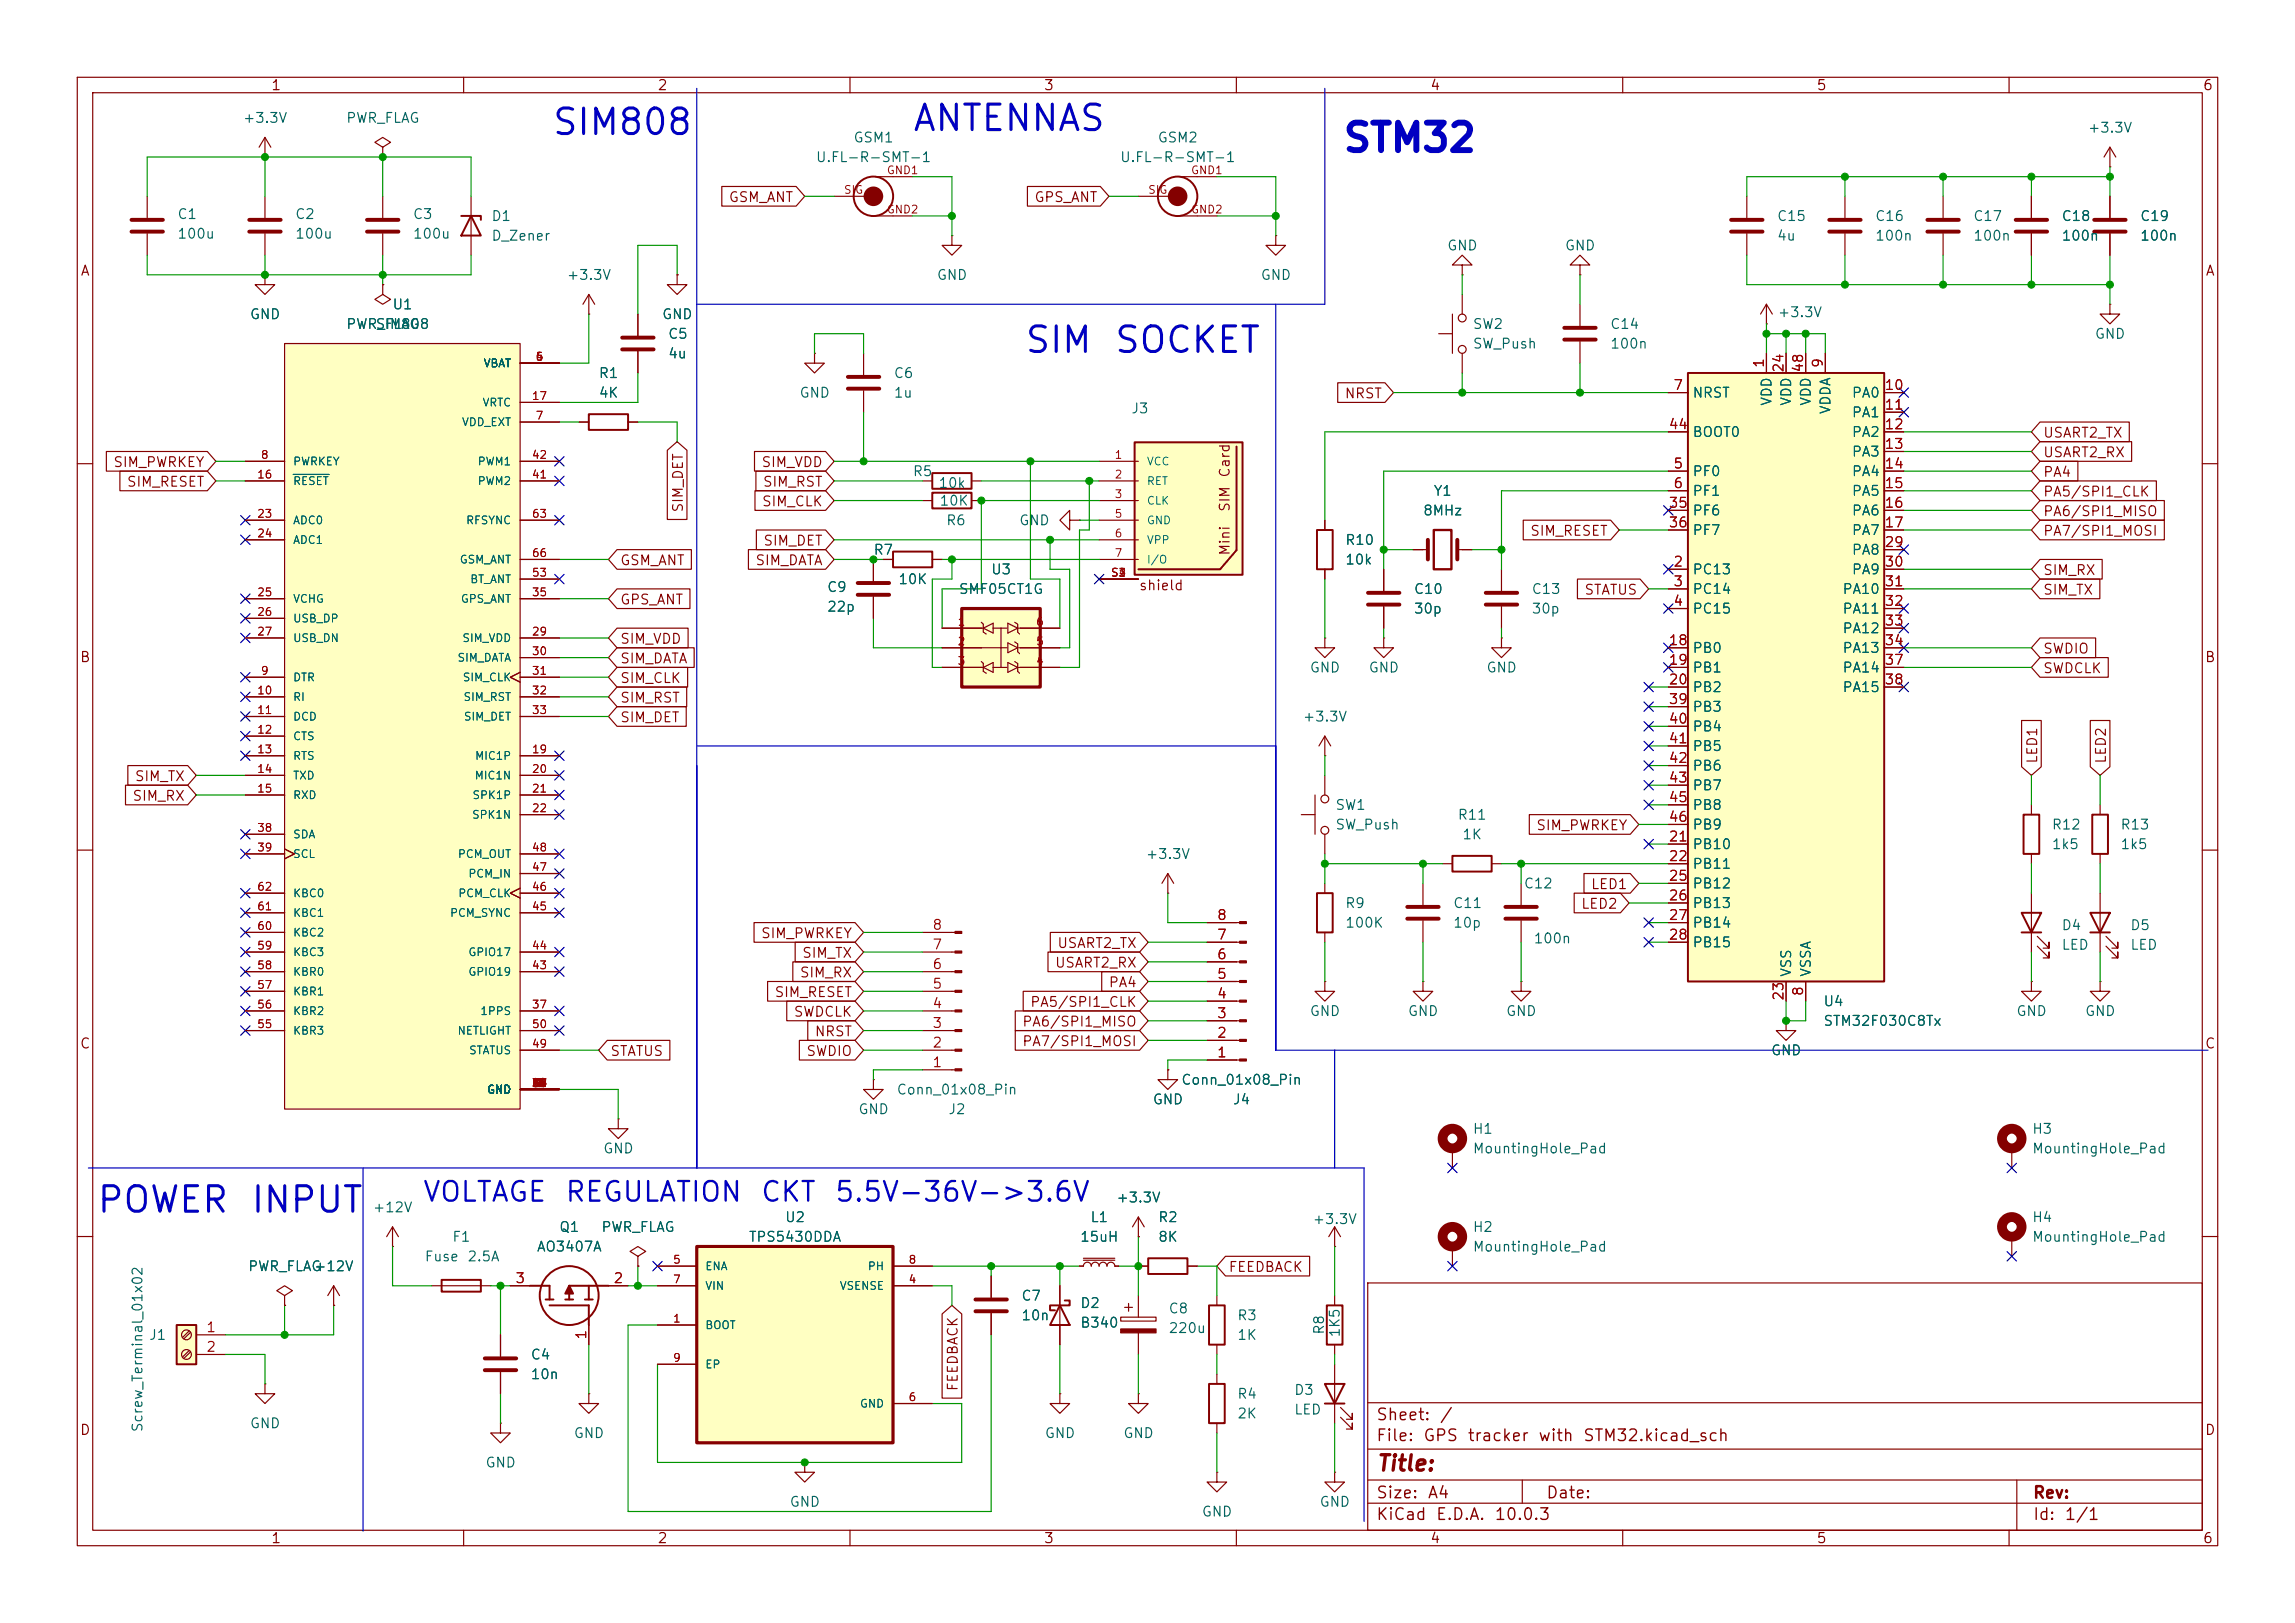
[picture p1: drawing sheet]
<svg xmlns="http://www.w3.org/2000/svg" width="297mm" height="210mm" viewBox="0 0 297 210" stroke-linecap="round" stroke-linejoin="round" font-family="sans-serif">
<defs><g id="words">
<text font-size="3.6" fill="#0000c2" x="173.6" y="20.5">STM32</text>
<g font-size="3.3" fill="#0000c2">
<text x="117.9" y="17.8">ANTENNAS</text>
<text x="71.3" y="18.3">SIM808</text>
<text x="132.4" y="46.5">SIM</text>
<text x="144" y="46.5">SOCKET</text>
<text x="12.4" y="157.7">POWER</text>
<text x="32.3" y="157.7">INPUT</text>
</g>
<g font-size="2.5" fill="#0000c2">
<text x="54.6" y="156.1">VOLTAGE</text>
<text x="73" y="156.1">REGULATION</text>
<text x="98.3" y="156.1">CKT</text>
<text x="107.9" y="156.1">5.5V-36V-&gt;3.6V</text>
</g>
<text font-size="2" fill="#840000" x="178" y="190.8">Title:</text>
<g font-size="1.5" fill="#840000">
<text x="178" y="184.2">Sheet:</text>
<text x="186.2" y="184.2">/</text>
<text x="178" y="186.9">File:</text>
<text x="184.1" y="186.9">GPS</text>
<text x="189.8" y="186.9">tracker</text>
<text x="199" y="186.9">with</text>
<text x="204.8" y="186.9">STM32.kicad_sch</text>
<text x="178" y="197.1">KiCad</text>
<text x="178" y="194.3">Size:</text>
<text x="184.7" y="194.3">A4</text>
<text x="185.7" y="197.1">E.D.A.</text>
<text x="193.3" y="197.1">10.0.3</text>
<text x="200" y="194.3">Date:</text>
<text x="263" y="194.3">Rev:</text>
<text x="263" y="197.1">Id:</text>
<text x="267.1" y="197.1">1/1</text>
</g>
<g font-size="1.3" fill="#840000">
<text x="35" y="12">1</text>
<text x="85" y="12">2</text>
<text x="135" y="12">3</text>
<text x="185" y="12">4</text>
<text x="235" y="12">5</text>
<text x="285" y="12">6</text>
<text x="94.2" y="26.5">GSM_ANT</text>
<text x="133.8" y="26.5">GPS_ANT</text>
<text x="10.3" y="36">A</text>
<text x="285.3" y="36">A</text>
<text x="173.9" y="51.9">NRST</text>
<text x="264.3" y="56.9">USART2_TX</text>
<text x="264.3" y="59.5">USART2_RX</text>
<text x="14.6" y="60.8">SIM_PWRKEY</text>
<text x="16.3" y="63.3">SIM_RESET</text>
<text x="98.5" y="60.8">SIM_VDD</text>
<text x="98.5" y="65.8">SIM_CLK</text>
<text x="98.6" y="63.3">SIM_RST</text>
<text x="159.5" y="61.9" transform="rotate(-90 159.5 61.9)">Card</text>
<text x="264.3" y="62">PA4</text>
<text x="264.3" y="64.6">PA5/SPI1_CLK</text>
<text x="88.7" y="66.4" transform="rotate(-90 88.7 66.4)">SIM_DET</text>
<text x="98.7" y="70.9">SIM_DET</text>
<text x="159.5" y="72" transform="rotate(-90 159.5 72)">Mini</text>
<text x="159.5" y="66.3" transform="rotate(-90 159.5 66.3)">SIM</text>
<text x="197.9" y="69.6">SIM_RESET</text>
<text x="264.3" y="69.6">PA7/SPI1_MOSI</text>
<text x="264.3" y="67.1">PA6/SPI1_MISO</text>
<text x="80.2" y="73.5">GSM_ANT</text>
<text x="97.7" y="73.5">SIM_DATA</text>
<text x="147.3" y="76.7">shield</text>
<text x="205" y="77.3">STATUS</text>
<text x="264.3" y="74.7">SIM_RX</text>
<text x="264.3" y="77.3">SIM_TX</text>
<text x="80.2" y="83.6">SIM_VDD</text>
<text x="80.2" y="78.5">GPS_ANT</text>
<text x="10.3" y="86">B</text>
<text x="80.2" y="86.2">SIM_DATA</text>
<text x="80.2" y="88.7">SIM_CLK</text>
<text x="264.3" y="84.9">SWDIO</text>
<text x="264.3" y="87.4">SWDCLK</text>
<text x="285.3" y="86">B</text>
<text x="80.2" y="93.8">SIM_DET</text>
<text x="80.2" y="91.2">SIM_RST</text>
<text x="17.4" y="101.4">SIM_TX</text>
<text x="264" y="98.9" transform="rotate(-90 264 98.9)">LED1</text>
<text x="272.8" y="98.9" transform="rotate(-90 272.8 98.9)">LED2</text>
<text x="17.1" y="103.9">SIM_RX</text>
<text x="198.7" y="107.7">SIM_PWRKEY</text>
<text x="204.5" y="117.9">LED2</text>
<text x="205.8" y="115.4">LED1</text>
<text x="98.4" y="121.7">SIM_PWRKEY</text>
<text x="103.7" y="124.3">SIM_TX</text>
<text x="136.4" y="125.5">USART2_RX</text>
<text x="136.7" y="123">USART2_TX</text>
<text x="100.1" y="129.3">SIM_RESET</text>
<text x="102.6" y="131.9">SWDCLK</text>
<text x="103.4" y="126.8">SIM_RX</text>
<text x="133.2" y="130.6">PA5/SPI1_CLK</text>
<text x="143.4" y="128.1">PA4</text>
<text x="10.3" y="136">C</text>
<text x="78.9" y="137">STATUS</text>
<text x="104.3" y="137">SWDIO</text>
<text x="105.4" y="134.4">NRST</text>
<text x="132.2" y="135.7">PA7/SPI1_MOSI</text>
<text x="132.2" y="133.1">PA6/SPI1_MISO</text>
<text x="285.3" y="136">C</text>
<text x="158.9" y="164.9">FEEDBACK</text>
<text x="10.3" y="186">D</text>
<text x="124.3" y="180.1" transform="rotate(-90 124.3 180.1)">FEEDBACK</text>
<text x="285.3" y="186">D</text>
<text x="35" y="200">1</text>
<text x="85" y="200">2</text>
<text x="135" y="200">3</text>
<text x="185" y="200">4</text>
<text x="235" y="200">5</text>
<text x="285" y="200">6</text>
</g>
<g font-size="1.3" fill="#006464">
<text x="31.3" y="16.2">+3.3V</text>
<text x="44.7" y="16.2">PWR_FLAG</text>
<text x="270.1" y="17.5">+3.3V</text>
<text x="105.5" y="21.3">U.FL-R-SMT-1</text>
<text x="110.4" y="18.8">GSM1</text>
<text x="144.9" y="21.3">U.FL-R-SMT-1</text>
<text x="149.7" y="18.8">GSM2</text>
<text x="22.9" y="28.7">C1</text>
<text x="38.1" y="28.7">C2</text>
<text x="53.3" y="28.7">C3</text>
<text x="63.5" y="28.9">D1</text>
<text x="229.9" y="28.9">C15</text>
<text x="242.6" y="28.9">C16</text>
<text x="255.3" y="28.9">C17</text>
<text x="266.7" y="28.9">C18</text>
<text x="276.9" y="28.9">C19</text>
<text x="22.9" y="31.2">100u</text>
<text x="38.1" y="31.2">100u</text>
<text x="53.3" y="31.2">100u</text>
<text x="63.5" y="31.5">D_Zener</text>
<text x="187.2" y="32.7">GND</text>
<text x="202.4" y="32.7">GND</text>
<text x="229.9" y="31.5">4u</text>
<text x="242.6" y="31.5">100n</text>
<text x="255.3" y="31.5">100n</text>
<text x="266.7" y="31.5">100n</text>
<text x="276.9" y="31.5">100n</text>
<text x="32.3" y="41.6">GND</text>
<text x="50.7" y="40.3">U1</text>
<text x="73.3" y="36.5">+3.3V</text>
<text x="85.6" y="41.6">GND</text>
<text x="121.2" y="36.5">GND</text>
<text x="163.1" y="36.5">GND</text>
<text x="230" y="41.4">+3.3V</text>
<text x="44.7" y="42.9">PWR_FLAG</text>
<text x="48.5" y="42.9">SIM808</text>
<text x="86.4" y="44.2">C5</text>
<text x="86.4" y="46.7">4u</text>
<text x="190.5" y="42.9">SW2</text>
<text x="190.5" y="45.4">SW_Push</text>
<text x="208.3" y="45.4">100n</text>
<text x="208.3" y="42.9">C14</text>
<text x="271" y="44.2">GND</text>
<text x="77.4" y="49.2">R1</text>
<text x="77.4" y="51.8">4K</text>
<text x="103.4" y="51.8">GND</text>
<text x="115.6" y="49.2">C6</text>
<text x="115.6" y="51.8">1u</text>
<text x="146.3" y="53.8">J3</text>
<text x="218.9" y="51.8">NRST</text>
<text x="229.6" y="52.6" transform="rotate(-90 229.6 52.6)">VDD</text>
<text x="232.1" y="52.6" transform="rotate(-90 232.1 52.6)">VDD</text>
<text x="234.7" y="52.6" transform="rotate(-90 234.7 52.6)">VDD</text>
<text x="237.2" y="53.7" transform="rotate(-90 237.2 53.7)">VDDA</text>
<text x="239.6" y="51.8">PA0</text>
<text x="218.9" y="56.9">BOOT0</text>
<text x="239.6" y="54.3">PA1</text>
<text x="239.6" y="56.9">PA2</text>
<text x="239.6" y="59.4">PA3</text>
<text x="118" y="61.9">R5</text>
<text x="121.4" y="63.5">10k</text>
<text x="121.5" y="65.7">10K</text>
<text x="185.4" y="64.5">Y1</text>
<text x="218.9" y="61.9">PF0</text>
<text x="218.9" y="64.5">PF1</text>
<text x="239.6" y="61.9">PA4</text>
<text x="239.6" y="64.5">PA5</text>
<text x="122.4" y="68.3">R6</text>
<text x="131.8" y="68.3">GND</text>
<text x="174" y="70.8">R10</text>
<text x="184.1" y="67">8MHz</text>
<text x="218.9" y="67">PF6</text>
<text x="218.9" y="69.6">PF7</text>
<text x="239.6" y="67">PA6</text>
<text x="239.6" y="69.6">PA7</text>
<text x="106.9" y="76.9">C9</text>
<text x="113" y="72.1">R7</text>
<text x="116.2" y="75.9">10K</text>
<text x="124" y="77.2">SMF05CT1G</text>
<text x="128.2" y="74.6">U3</text>
<text x="174" y="73.4">10k</text>
<text x="182.9" y="77.2">C10</text>
<text x="198.1" y="77.2">C13</text>
<text x="218.9" y="74.6">PC13</text>
<text x="218.9" y="77.2">PC14</text>
<text x="238.4" y="77.2">PA10</text>
<text x="239.6" y="72.1">PA8</text>
<text x="239.6" y="74.6">PA9</text>
<text x="106.9" y="79.5">22p</text>
<text x="182.9" y="79.7">30p</text>
<text x="198.1" y="79.7">30p</text>
<text x="218.9" y="79.7">PC15</text>
<text x="238.4" y="79.7">PA11</text>
<text x="238.4" y="82.3">PA12</text>
<text x="169.4" y="87.3">GND</text>
<text x="177" y="87.3">GND</text>
<text x="192.3" y="87.3">GND</text>
<text x="218.9" y="84.8">PB0</text>
<text x="218.9" y="87.3">PB1</text>
<text x="218.9" y="89.9">PB2</text>
<text x="238.4" y="84.8">PA13</text>
<text x="238.4" y="87.3">PA14</text>
<text x="238.4" y="89.9">PA15</text>
<text x="168.5" y="93.7">+3.3V</text>
<text x="218.9" y="92.4">PB3</text>
<text x="218.9" y="95">PB4</text>
<text x="218.9" y="97.5">PB5</text>
<text x="218.9" y="100">PB6</text>
<text x="172.7" y="105.1">SW1</text>
<text x="172.7" y="107.7">SW_Push</text>
<text x="188.6" y="106.4">R11</text>
<text x="218.9" y="102.6">PB7</text>
<text x="218.9" y="105.1">PB8</text>
<text x="218.9" y="107.7">PB9</text>
<text x="265.4" y="107.7">R12</text>
<text x="274.3" y="107.7">R13</text>
<text x="148.2" y="111.5">+3.3V</text>
<text x="189.2" y="108.9">1K</text>
<text x="218.9" y="110.2">PB10</text>
<text x="218.9" y="112.7">PB11</text>
<text x="265.4" y="110.2">1k5</text>
<text x="274.3" y="110.2">1k5</text>
<text x="174" y="117.8">R9</text>
<text x="188" y="117.8">C11</text>
<text x="197.1" y="115.3">C12</text>
<text x="218.9" y="115.3">PB12</text>
<text x="218.9" y="117.8">PB13</text>
<text x="174" y="120.4">100K</text>
<text x="188" y="120.4">10p</text>
<text x="198.4" y="122.4">100n</text>
<text x="218.9" y="120.4">PB14</text>
<text x="218.9" y="122.9">PB15</text>
<text x="266.7" y="120.7">D4</text>
<text x="266.7" y="123.2">LED</text>
<text x="275.6" y="120.7">D5</text>
<text x="275.6" y="123.2">LED</text>
<text x="169.4" y="131.8">GND</text>
<text x="182.1" y="131.8">GND</text>
<text x="194.8" y="131.8">GND</text>
<text x="232.1" y="126.5" transform="rotate(-90 232.1 126.5)">VSS</text>
<text x="234.7" y="126.5" transform="rotate(-90 234.7 126.5)">VSSA</text>
<text x="235.9" y="130.5">U4</text>
<text x="260.9" y="131.8">GND</text>
<text x="269.7" y="131.8">GND</text>
<text x="229.1" y="136.9">GND</text>
<text x="235.9" y="133.1">STM32F030C8Tx</text>
<text x="116" y="141.9">Conn_01x08_Pin</text>
<text x="149.1" y="143.2">GND</text>
<text x="152.8" y="140.7">Conn_01x08_Pin</text>
<text x="159.5" y="143.2">J4</text>
<text x="78" y="149.6">GND</text>
<text x="111" y="144.5">GND</text>
<text x="122.6" y="144.5">J2</text>
<text x="190.5" y="147">H1</text>
<text x="190.5" y="149.6">MountingHole_Pad</text>
<text x="262.9" y="147">H3</text>
<text x="262.9" y="149.6">MountingHole_Pad</text>
<text x="144.4" y="155.9">+3.3V</text>
<text x="48.2" y="157.2">+12V</text>
<text x="58.4" y="161">F1</text>
<text x="72.3" y="159.7">Q1</text>
<text x="77.7" y="159.7">PWR_FLAG</text>
<text x="96.8" y="161">TPS5430DDA</text>
<text x="101.5" y="158.5">U2</text>
<text x="139.7" y="161">15uH</text>
<text x="141" y="158.5">L1</text>
<text x="149.8" y="158.5">R2</text>
<text x="149.8" y="161">8K</text>
<text x="169.8" y="158.7">+3.3V</text>
<text x="190.5" y="159.7">H2</text>
<text x="262.9" y="158.5">H4</text>
<text x="262.9" y="161">MountingHole_Pad</text>
<text x="32" y="164.8">PWR_FLAG</text>
<text x="40.5" y="164.8">+12V</text>
<text x="54.9" y="163.5">Fuse</text>
<text x="60.4" y="163.5">2.5A</text>
<text x="69.4" y="162.3">AO3407A</text>
<text x="190.5" y="162.3">MountingHole_Pad</text>
<text x="19.2" y="173.7">J1</text>
<text x="132.1" y="168.6">C7</text>
<text x="132.1" y="171.2">10n</text>
<text x="139.7" y="169.6">D2</text>
<text x="139.7" y="172.1">B340</text>
<text x="151.1" y="170.3">C8</text>
<text x="151.1" y="172.8">220u</text>
<text x="160" y="171.2">R3</text>
<text x="160" y="173.7">1K</text>
<text x="171.7" y="172.8" transform="rotate(-90 171.7 172.8)">R8</text>
<text x="173.7" y="173.1" transform="rotate(-90 173.7 173.1)">1K5</text>
<text x="68.6" y="176.2">C4</text>
<text x="68.6" y="178.8">10n</text>
<text x="18.8" y="185.4" transform="rotate(-90 18.8 185.4)">Screw_Terminal_01x02</text>
<text x="32.3" y="185.1">GND</text>
<text x="160" y="181.3">R4</text>
<text x="160" y="183.9">2K</text>
<text x="167.4" y="180.8">D3</text>
<text x="167.4" y="183.3">LED</text>
<text x="62.7" y="190.2">GND</text>
<text x="74.2" y="186.4">GND</text>
<text x="135.1" y="186.4">GND</text>
<text x="145.3" y="186.4">GND</text>
<text x="102.1" y="195.3">GND</text>
<text x="155.4" y="196.6">GND</text>
<text x="170.7" y="195.3">GND</text>
</g>
<g font-size="1.3" fill="#a90000">
<text x="228.6" y="47.7" transform="rotate(-90 228.6 47.7)">1</text>
<text x="236.2" y="47.7" transform="rotate(-90 236.2 47.7)">9</text>
<text x="216.5" y="50.8">7</text>
<text x="231.1" y="48.3" transform="rotate(-90 231.1 48.3)">24</text>
<text x="233.7" y="48.3" transform="rotate(-90 233.7 48.3)">48</text>
<text x="243.8" y="50.8">10</text>
<text x="243.8" y="53.3">11</text>
<text x="215.9" y="55.9">44</text>
<text x="243.8" y="55.9">12</text>
<text x="243.8" y="58.4">13</text>
<text x="216.5" y="60.9">5</text>
<text x="216.5" y="63.5">6</text>
<text x="243.8" y="60.9">14</text>
<text x="243.8" y="63.5">15</text>
<text x="215.9" y="66">35</text>
<text x="215.9" y="68.6">36</text>
<text x="243.8" y="66">16</text>
<text x="243.8" y="68.6">17</text>
<text x="243.8" y="71.1">29</text>
<text x="216.5" y="73.6">2</text>
<text x="216.5" y="76.2">3</text>
<text x="243.8" y="73.6">30</text>
<text x="243.8" y="76.2">31</text>
<text x="215.9" y="83.8">18</text>
<text x="216.5" y="78.7">4</text>
<text x="243.8" y="78.7">32</text>
<text x="243.8" y="81.3">33</text>
<text x="243.8" y="83.8">34</text>
<text x="215.9" y="86.3">19</text>
<text x="215.9" y="88.9">20</text>
<text x="243.8" y="86.3">37</text>
<text x="243.8" y="88.9">38</text>
<text x="215.9" y="91.4">39</text>
<text x="215.9" y="94">40</text>
<text x="215.9" y="96.5">41</text>
<text x="215.9" y="99">42</text>
<text x="215.9" y="101.6">43</text>
<text x="215.9" y="104.1">45</text>
<text x="215.9" y="106.7">46</text>
<text x="215.9" y="109.2">21</text>
<text x="215.9" y="111.7">22</text>
<text x="157.4" y="119.4">8</text>
<text x="215.9" y="114.3">25</text>
<text x="215.9" y="116.8">26</text>
<text x="215.9" y="119.4">27</text>
<text x="120.6" y="125.7">6</text>
<text x="120.6" y="123.2">7</text>
<text x="120.6" y="120.6">8</text>
<text x="157.4" y="124.4">6</text>
<text x="157.4" y="121.9">7</text>
<text x="215.9" y="121.9">28</text>
<text x="120.6" y="130.8">4</text>
<text x="120.6" y="128.2">5</text>
<text x="157.4" y="129.5">4</text>
<text x="157.4" y="127">5</text>
<text x="231.1" y="129.6" transform="rotate(-90 231.1 129.6)">23</text>
<text x="233.7" y="129" transform="rotate(-90 233.7 129)">8</text>
<text x="120.6" y="135.9">2</text>
<text x="120.6" y="133.3">3</text>
<text x="157.4" y="137.1">1</text>
<text x="157.4" y="134.6">2</text>
<text x="157.4" y="132.1">3</text>
<text x="120.6" y="138.4">1</text>
<text x="66.6" y="166.3">3</text>
<text x="79.3" y="166.3">2</text>
<text x="26.6" y="172.7">1</text>
<text x="76.2" y="173.4" transform="rotate(-90 76.2 173.4)">1</text>
<text x="26.6" y="175.2">2</text>
</g>
<g font-size="1" fill="#a90000">
<text x="114.7" y="22.8">GND1</text>
<text x="154.1" y="22.8">GND1</text>
<text x="109.1" y="25.3">SIG</text>
<text x="114.7" y="27.9">GND2</text>
<text x="148.5" y="25.3">SIG</text>
<text x="154.1" y="27.9">GND2</text>
<text x="69.2" y="46.9">4</text>
<text x="69.2" y="46.9">5</text>
<text x="69.2" y="46.9">6</text>
<text x="68.8" y="52">17</text>
<text x="33.7" y="59.6">8</text>
<text x="68.8" y="59.6">42</text>
<text x="69.2" y="54.5">7</text>
<text x="144.2" y="59.6">1</text>
<text x="33.2" y="62.2">16</text>
<text x="68.8" y="62.2">41</text>
<text x="144.2" y="62.2">2</text>
<text x="144.2" y="64.7">3</text>
<text x="33.2" y="67.2">23</text>
<text x="33.2" y="69.8">24</text>
<text x="68.8" y="67.2">63</text>
<text x="144.2" y="67.2">5</text>
<text x="144.2" y="69.8">6</text>
<text x="33.2" y="77.4">25</text>
<text x="68.8" y="77.4">35</text>
<text x="68.8" y="74.9">53</text>
<text x="68.8" y="72.3">66</text>
<text x="143.7" y="74.9">S1</text>
<text x="144.2" y="72.3">7</text>
<text x="144.7" y="74.9">2</text>
<text x="144.7" y="74.9">3</text>
<text x="144.7" y="74.9">4</text>
<text x="33.2" y="79.9">26</text>
<text x="33.2" y="82.5">27</text>
<text x="68.8" y="82.5">29</text>
<text x="123.8" y="81.2">1</text>
<text x="123.8" y="83.7">2</text>
<text x="134" y="83.7">5</text>
<text x="134" y="81.2">6</text>
<text x="33.7" y="87.6">9</text>
<text x="68.8" y="85">30</text>
<text x="68.8" y="87.6">31</text>
<text x="123.8" y="86.3">3</text>
<text x="134" y="86.3">4</text>
<text x="33.2" y="90.1">10</text>
<text x="33.2" y="92.6">11</text>
<text x="33.2" y="95.2">12</text>
<text x="68.8" y="90.1">32</text>
<text x="68.8" y="92.6">33</text>
<text x="33.2" y="97.7">13</text>
<text x="33.2" y="100.3">14</text>
<text x="68.8" y="97.7">19</text>
<text x="68.8" y="100.3">20</text>
<text x="33.2" y="102.8">15</text>
<text x="33.2" y="107.9">38</text>
<text x="68.8" y="102.8">21</text>
<text x="68.8" y="105.3">22</text>
<text x="33.2" y="110.4">39</text>
<text x="68.8" y="113">47</text>
<text x="68.8" y="110.4">48</text>
<text x="33.2" y="118">61</text>
<text x="33.2" y="115.5">62</text>
<text x="68.8" y="118">45</text>
<text x="68.8" y="115.5">46</text>
<text x="33.2" y="125.7">58</text>
<text x="33.2" y="123.1">59</text>
<text x="33.2" y="120.6">60</text>
<text x="68.8" y="125.7">43</text>
<text x="68.8" y="123.1">44</text>
<text x="33.2" y="130.7">56</text>
<text x="33.2" y="128.2">57</text>
<text x="68.8" y="130.7">37</text>
<text x="33.2" y="133.3">55</text>
<text x="68.8" y="135.8">49</text>
<text x="68.8" y="133.3">50</text>
<text x="68.8" y="140.9">18</text>
<text x="68.8" y="140.9">28</text>
<text x="68.8" y="140.9">34</text>
<text x="68.8" y="140.9">36</text>
<text x="68.8" y="140.9">40</text>
<text x="68.8" y="140.9">51</text>
<text x="68.8" y="140.9">54</text>
<text x="68.8" y="140.9">64</text>
<text x="68.8" y="140.9">67</text>
<text x="69.2" y="140.9">1</text>
<text x="69.2" y="140.9">2</text>
<text x="69.2" y="140.9">3</text>
<text x="69.7" y="140.9">2</text>
<text x="69.7" y="140.9">5</text>
<text x="69.7" y="140.9">8</text>
<text x="87" y="163.8">5</text>
<text x="87" y="166.3">7</text>
<text x="117.5" y="166.3">4</text>
<text x="117.5" y="163.8">8</text>
<text x="87" y="171.4">1</text>
<text x="87" y="176.5">9</text>
<text x="117.5" y="181.5">6</text>
</g>
<g font-size="1" fill="#006464">
<text x="62.5" y="47.8">VBAT</text>
<text x="62.4" y="52.8">VRTC</text>
<text x="59.7" y="55.4">VDD_EXT</text>
<text x="37.8" y="60.5">PWRKEY</text>
<text x="37.8" y="63">RESET</text>
<text x="61.7" y="63">PWM2</text>
<text x="61.7" y="60.5">PWM1</text>
<text x="148.3" y="60.5">VCC</text>
<text x="148.3" y="63">RET</text>
<text x="148.3" y="65.5">CLK</text>
<text x="37.8" y="68.1">ADC0</text>
<text x="37.8" y="70.6">ADC1</text>
<text x="60.2" y="68.1">RFSYNC</text>
<text x="148.3" y="68.1">GND</text>
<text x="148.3" y="70.6">VPP</text>
<text x="59.4" y="73.2">GSM_ANT</text>
<text x="60.8" y="75.7">BT_ANT</text>
<text x="148.3" y="73.2">I/O</text>
<text x="37.8" y="78.2">VCHG</text>
<text x="37.8" y="80.8">USB_DP</text>
<text x="37.8" y="83.3">USB_DN</text>
<text x="59.6" y="78.2">GPS_ANT</text>
<text x="59.8" y="83.3">SIM_VDD</text>
<text x="37.8" y="88.4">DTR</text>
<text x="59.1" y="85.9">SIM_DATA</text>
<text x="59.8" y="88.4">SIM_CLK</text>
<text x="37.8" y="90.9">RI</text>
<text x="37.8" y="93.5">DCD</text>
<text x="59.9" y="90.9">SIM_RST</text>
<text x="59.9" y="93.5">SIM_DET</text>
<text x="37.8" y="96">CTS</text>
<text x="37.8" y="98.6">RTS</text>
<text x="37.8" y="101.1">TXD</text>
<text x="61.3" y="101.1">MIC1N</text>
<text x="61.4" y="98.6">MIC1P</text>
<text x="37.8" y="103.6">RXD</text>
<text x="61" y="106.2">SPK1N</text>
<text x="61.1" y="103.6">SPK1P</text>
<text x="37.8" y="108.7">SDA</text>
<text x="37.8" y="111.3">SCL</text>
<text x="59.2" y="111.3">PCM_OUT</text>
<text x="60.5" y="113.8">PCM_IN</text>
<text x="37.8" y="118.9">KBC1</text>
<text x="37.8" y="116.3">KBC0</text>
<text x="58.2" y="118.9">PCM_SYNC</text>
<text x="59.2" y="116.3">PCM_CLK</text>
<text x="37.8" y="124">KBC3</text>
<text x="37.8" y="121.4">KBC2</text>
<text x="60.5" y="124">GPIO17</text>
<text x="37.8" y="131.6">KBR2</text>
<text x="37.8" y="129">KBR1</text>
<text x="37.8" y="126.5">KBR0</text>
<text x="60.5" y="126.5">GPIO19</text>
<text x="62.1" y="131.6">1PPS</text>
<text x="37.8" y="134.1">KBR3</text>
<text x="59.1" y="134.1">NETLIGHT</text>
<text x="60.6" y="136.7">STATUS</text>
<text x="62.9" y="141.7">GND</text>
<text x="91.2" y="164.6">ENA</text>
<text x="91.2" y="167.1">VIN</text>
<text x="108.6" y="167.1">VSENSE</text>
<text x="112.2" y="164.6">PH</text>
<text x="91.2" y="172.2">BOOT</text>
<text x="91.2" y="177.3">EP</text>
<text x="111.2" y="182.4">GND</text>
</g>
</g></defs>
<g fill="none" stroke="#840000" stroke-width=".15">
<path d="M10 10h277v190h-277zM12 12h273v186h-273zM60 10v2M110 10v2M160 10v2M210 10v2M260 10v2M147.3 25.4h5.1M152.7 22.9h4.8M152.7 27.9h4.8M10 60h2M285 60h2"/>
<path d="M10 110h2M168.4 105.4h1.8M170.2 102.9v5.1M171.4 100.3v2.6M171.4 108v2.5M171.4 114.3v1.3M285 110h2M171.4 120.7v1.2M10 160h2M66 166.4h2.6M76.2 171.5v2.5M78.7 166.4h2.6"/>
<path d="M82.5 162.6l1.1-.7-1.1-.6-1 .6 1 .7v1.2M82.5 163.8h.1M177 166h108v32h-108zM188 161.3v2.5M285 160h2M60 198v2M110 198v2M160 198v2M177 194.5h108M177 191.5h108M177 187.5h108M177 181.5h108"/>
<path d="M197 191.5v3M210 198v2M260 198v2M261 191.5v6.5"/>
<circle cx="171.5" cy="107.4" r=".51"/>
<circle cx="171.5" cy="103.4" r=".51"/>
</g>
<g fill="none" stroke="#840000" stroke-width="1.3">
<circle cx="152.4" cy="25.4" r=".63"/>
<circle cx="188" cy="160" r="1.27"/>
</g>
<g fill="none" stroke="#840000" stroke-width=".25">
<path d="M170.4 115.6h2.1v5.1h-2.1zM68.6 166.4h2.5v1.7M70.6 168.1h1M71.1 168.9h5.1v2.6M73.2 168.1h1M75.7 168.1h1M76.2 166.4v1.7M78.7 166.4h-5v1.7"/>
<circle cx="152.4" cy="25.4" r="2.55"/>
<circle cx="73.7" cy="167.6" r="3.8"/>
</g>
<path d="M73.7 166.4l.5 1h-1z" fill="#840000" stroke="#840000" stroke-width=".25"/>
<path d="M124.5 78.7h10.1v10.2h-10.1z" fill="#ffffc2"/>
<path d="M124.5 78.7h10.1v10.2h-10.1z" fill="none" stroke="#840000" stroke-width=".41"/>
<g fill="none" stroke="#840000" stroke-width=".15">
<path d="M82.5 40.6v2.8M82.5 45.5v2.8M138.4 67.3v-1.3l-1.2 1.3 1.2 1.3v-1.3h1.3M139.7 67.3h.1M121.9 81.3h5.4M121.9 86.4h5.4M121.9 83.8h8.4M127 80.5l.3 .3v1l.3 .2M127 85.6l.3 .3v1l.3 .2M127.3 81.3l1.2-.7v1.3zM127.3 86.4l1.2-.7v1.3zM128.5 81.3h1.8"/>
<path d="M128.5 86.4h1.8M129.5 81.3v5.1M130.4 80.6l1.3 .7-1.3 .6zM130.4 83.2l1.3 .6-1.3 .7zM130.4 85.7l1.3 .7-1.3 .6zM131.3 80.5l.4 .3v1l.3 .2M131.3 83.1l.4 .2v1l.3 .3M131.3 85.6l.4 .3v1l.3 .2M131.6 81.3h5.6M131.6 86.4h5.6M131.8 83.8h5.4M119.4 138.4h4.2"/>
<path d="M119.4 135.9h4.2M119.4 133.4h4.2M119.4 130.8h4.2M119.4 128.3h4.2M119.4 125.7h4.2M119.4 123.2h4.2M119.4 120.7h4.2"/>
</g>
<g fill="#840000" stroke="#840000" stroke-width=".15">
<path d="M123.6 138.3h.9v.3h-.9z"/>
<path d="M123.6 135.8h.9v.2h-.9z"/>
<path d="M123.6 133.2h.9v.3h-.9z"/>
<path d="M123.6 130.7h.9v.2h-.9z"/>
<path d="M123.6 128.1h.9v.3h-.9z"/>
<path d="M123.6 125.6h.9v.3h-.9z"/>
<path d="M123.6 123.1h.9v.2h-.9z"/>
<path d="M123.6 120.5h.9v.3h-.9z"/>
</g>
<path d="M80.5 43.7h4.1M80.5 45.2h4.1" fill="none" stroke="#840000" stroke-width=".51"/>
<path d="M90.2 161.3h25.4v25.4h-25.4z" fill="#ffffc2"/>
<path d="M90.2 161.3h25.4v25.4h-25.4z" fill="none" stroke="#840000" stroke-width=".41"/>
<g fill="none" stroke="#840000" stroke-width=".15">
<path d="M107.9 25.4h5.1M113.3 22.9h4.8M113.3 27.9h4.8M189.2 34.3h1.3l-1.3-1.3-1.2 1.3h1.2v1.3M189.2 35.6h.1M189.2 38.1v2.5M204.5 34.3h1.2l-1.2-1.3-1.3 1.3h1.3v1.3M204.5 35.6h.1M204.5 39.4v2.8M226.1 25.4v2.8M226.1 30.2v2.8M228.6 39.4l-.8 1.2"/>
<path d="M228.6 39.4l.8 1.2M228.6 39.4v2.5M186.2 43.2h1.8M188 40.6v5.1M189.2 45.7v2.6M204.5 44.2v2.8M228.6 41.9h.1M113 72.4v2.8M113 77.2v2.8M114.3 72.4h1.3M119.4 62.2h1.2M119.4 64.8h1.2"/>
<path d="M120.6 72.4h1.3M125.7 62.2h1.3M125.7 64.8h1.3M194.3 82.6v1.2h1.3l-1.3 1.3-1.3-1.3h1.3M194.3 82.6h.1M151.1 115.6h.1M151.1 113l-.7 1.3M151.1 113l.8 1.3M151.1 113v2.6M156.2 119.4h4.2M156.2 137.2h4.2M156.2 134.6h4.2"/>
<path d="M156.2 132.1h4.2M156.2 129.5h4.2M156.2 127h4.2M156.2 124.5h4.2M156.2 121.9h4.2M85.1 171.5h5.1M85.1 166.4h5.1M85.1 163.8h5.1M85.1 176.5h5.1M115.6 166.4h5M115.6 163.8h5M128.3 165.1v2.8"/>
<path d="M128.3 169.9v2.8M115.6 181.6h5M137.2 180.3v1.3h1.2l-1.2 1.3-1.3-1.3h1.3M137.2 180.3h.1"/>
<circle cx="189.2" cy="45.2" r=".51"/>
<circle cx="189.2" cy="41.1" r=".51"/>
</g>
<g fill="none" stroke="#840000" stroke-width=".25">
<path d="M115.6 71.4h5v2h-5zM120.6 61.2h5.1v2h-5.1zM120.6 63.8h5.1v2h-5.1z"/>
<circle cx="113" cy="25.4" r="2.55"/>
</g>
<path d="M224 28.4h4.1M224 30h4.1M202.4 42.4h4.1M202.4 43.9h4.1M111 75.4h4.1M111 77h4.1M126.2 168.1h4.1M126.2 169.7h4.1" fill="none" stroke="#840000" stroke-width=".51"/>
<circle cx="113" cy="25.4" r=".63" fill="none" stroke="#840000" stroke-width="1.3"/>
<g fill="#840000" stroke="#840000" stroke-width=".15">
<path d="M160.4 137h.9v.3h-.9z"/>
<path d="M160.4 134.5h.9v.2h-.9z"/>
<path d="M160.4 132h.9v.2h-.9z"/>
<path d="M160.4 129.4h.9v.3h-.9z"/>
<path d="M160.4 126.9h.9v.2h-.9z"/>
<path d="M160.4 124.3h.9v.3h-.9z"/>
<path d="M160.4 121.8h.9v.2h-.9z"/>
<path d="M160.4 119.3h.9v.2h-.9z"/>
</g>
<path d="M218.4 48.3h25.4v78.7h-25.4z" fill="#ffffc2"/>
<path d="M218.4 48.3h25.4v78.7h-25.4z" fill="none" stroke="#840000" stroke-width=".25"/>
<g fill="none" stroke="#840000" stroke-width=".15">
<path d="M215.9 50.8h2.5M215.9 55.9h2.5M228.6 45.7v2.6M231.1 45.7v2.6M233.7 45.7v2.6M236.2 45.7v2.6M243.8 50.8h2.6M243.8 53.3h2.6M243.8 55.9h2.6M243.8 58.4h2.6M215.9 73.7h2.5M215.9 76.2h2.5"/>
<path d="M215.9 78.7h2.5M215.9 61h2.5M215.9 63.5h2.5M215.9 66h2.5M215.9 68.6h2.5M243.8 73.7h2.6M243.8 76.2h2.6M243.8 78.7h2.6M243.8 61h2.6M243.8 63.5h2.6M243.8 66h2.6M243.8 68.6h2.6"/>
<path d="M243.8 71.1h2.6M215.9 83.8h2.5M215.9 86.4h2.5M215.9 88.9h2.5M215.9 91.4h2.5M215.9 94h2.5M215.9 96.5h2.5M215.9 99.1h2.5M243.8 83.8h2.6M243.8 86.4h2.6M243.8 88.9h2.6M243.8 81.3h2.6"/>
<path d="M215.9 109.2h2.5M215.9 111.8h2.5M215.9 114.3h2.5M215.9 116.8h2.5M215.9 119.4h2.5M215.9 101.6h2.5M215.9 104.1h2.5M215.9 106.7h2.5M215.9 121.9h2.5M231.1 127v2.5M233.7 127v2.5M34.3 179.1v1.2h1.3l-1.3 1.3-1.3-1.3h1.3"/>
<path d="M34.3 179.1h.1"/>
</g>
<path d="M22.9 171.5h2.5v5h-2.5z" fill="#ffffc2"/>
<path d="M22.9 171.5h2.5v5h-2.5zM156.5 168.9h2v5.1h-2z" fill="none" stroke="#840000" stroke-width=".25"/>
<g fill="none" stroke="#840000" stroke-width=".15">
<path d="M182.9 71.1h1.9M188.6 71.1h1.9M24.5 172.2l-.9 .9M24.5 174.8l-.9 .8M24.7 172.4l-.9 .8M24.7 174.9l-.9 .9M25.4 172.7h3.8M25.4 175.3h3.8M64.8 172.7v2.8M64.8 177.5v2.8M157.5 167.6v1.3M157.5 174v1.3"/>
<circle cx="24.1" cy="175.3" r=".63"/>
<circle cx="24.1" cy="172.7" r=".63"/>
</g>
<path d="M184.8 69.9v2.5M188.6 69.9v2.5M62.7 175.8h4.1M62.7 177.3h4.1" fill="none" stroke="#840000" stroke-width=".51"/>
<path d="M185.5 68.6h2.3v5.1h-2.3z" fill="none" stroke="#840000" stroke-width=".3"/>
<path d="M146.8 57.2h14v17.2h-14z" fill="#ffffc2"/>
<path d="M59.7 27.9h2.5v.5M61 27.9l1.2 2.6h-2.5zM146.8 57.2h14v17.2h-14zM160 57.8v13.4l-2.1 2.5h-10.6M170.4 68.6h2.1v5.1h-2.1zM137.2 168.9l1.2 2.6h-2.5zM137.8 168.3h.6v.6h-2.5v.6h.6M156.5 179.1h2v5.1h-2z" fill="none" stroke="#840000" stroke-width=".25"/>
<g fill="none" stroke="#840000" stroke-width=".15">
<path d="M34.3 17.8v2.5M34.3 17.8l-.8 1.3M34.3 17.8l.8 1.3M49.5 19.1l1-.7-1-.6-1 .6 1 .7v1.2M34.3 35.6v1.2h1.3l-1.3 1.3-1.3-1.3h1.3M34.3 35.6h.1M34.3 20.3h.1M34.3 25.4v2.8M34.3 30.2v2.8M49.5 20.3h.1M49.5 36.8v1.3l1 .6-1 .7-1-.7 1-.6M49.5 36.8h.1"/>
<path d="M49.5 25.4v2.8M49.5 30.2v2.8M61 25.4v7.6M123.2 30.5v1.3h1.3l-1.3 1.2-1.3-1.2h1.3M123.2 30.5h.1M165.1 30.5v1.3h1.3l-1.3 1.2-1.3-1.2h1.3M165.1 30.5h.1M142.2 59.7h5.1M142.2 62.2h5.1M142.2 64.8h5.1M142.2 67.3h5.1M142.2 69.9h5.1"/>
<path d="M142.2 72.4h5.1M142.2 74.9h5.1M171.4 67.3v1.3M171.4 73.7v1.2M179.1 73.7v2.8M179.1 78.5v2.8M194.3 73.7v2.8M194.3 78.5v2.8M179.1 82.6v1.2h1.2l-1.2 1.3-1.3-1.3h1.3M179.1 82.6h.1M113 139.7v1.3h1.3l-1.3 1.2-1.2-1.2h1.2M113 139.7h.1"/>
<path d="M151.1 138.4v1.3h1.3l-1.3 1.3-1.2-1.3h1.2M151.1 138.4h.1M184.1 127v1.3h1.3l-1.3 1.2-1.2-1.2h1.2M184.1 127h.1M137.2 166.4v7.6M145 170.4h4.6v.5h-4.6zM145.5 169.2h1.1M146 168.7v1M147.3 167.6v2.8M147.3 172.5v2.8M157.5 177.8v1.3M64.8 184.2v1.2h1.2l-1.2 1.3-1.3-1.3h1.3"/>
<path d="M64.8 184.2h.1M76.2 180.3v1.3h1.3l-1.3 1.3-1.3-1.3h1.3M76.2 180.3h.1M104.1 189.2v1.3h1.3l-1.3 1.3-1.2-1.3h1.2M104.1 189.2h.1M147.3 180.3v1.3h1.3l-1.3 1.3-1.3-1.3h1.3M147.3 180.3h.1M157.5 190.5v1.3h1.2l-1.2 1.2-1.3-1.2h1.3M157.5 190.5h.1M157.5 184.2v1.2"/>
</g>
<path d="M32.3 28.4h4M32.3 30h4M47.5 28.4h4.1M47.5 30h4.1M177 76.7h4.1M177 78.2h4.1M192.3 76.7h4M192.3 78.2h4" fill="none" stroke="#840000" stroke-width=".51"/>
<path d="M145 172h4.6v.5h-4.6z" fill="#840000" stroke="#840000" stroke-width=".15"/>
<path d="M36.8 44.5h30.5v99h-30.5z" fill="#ffffc2"/>
<g fill="none" stroke="#840000" stroke-width=".15">
<path d="M273 19.1v2.5M273 19.1l-.7 1.2M273 19.1l.8 1.2M19 25.4v2.8M19 30.2v2.8M34.3 35.6h.1M49.5 36.8h.1M76.2 38.1l-.8 1.3M76.2 38.1l.8 1.3M76.2 38.1v2.5M87.6 35.6v1.2h1.3l-1.3 1.3-1.2-1.3h1.2M87.6 35.6h.1"/>
<path d="M93.4 24.1h9.6l1.1 1.3-1.1 1.3h-9.6zM133 24.1h9.4l1.1 1.3-1.1 1.3h-9.4zM238.8 25.4v2.8M238.8 30.2v2.8M251.5 25.4v2.8M251.5 30.2v2.8M262.9 25.4v2.8M262.9 30.2v2.8M273 39.4v1.2h1.3l-1.3 1.3-1.2-1.3h1.2M273 39.4h.1M273 21.6h.1M273 25.4v2.8"/>
<path d="M273 30.2v2.8M13.8 58.4h13l1.1 1.3-1.1 1.3h-13zM31.7 59.7h5.1M36.8 44.5h30.5v99h-30.5zM67.3 47h5.1M67.3 54.6h5.1M67.3 59.7h5.1M67.3 52.1h5.1M74.9 54.6h1.3M76.2 40.6h.1M81.3 54.6h1.2M82.5 40.6v2.8"/>
<path d="M82.5 45.5v2.8M86.4 58.3l1.2-1.1 1.3 1.1v8.9h-2.5zM97.6 58.4h9.2l1.1 1.3-1.1 1.3h-9.2zM105.4 45.7v1.3h1.3l-1.3 1.3-1.3-1.3h1.3M105.4 45.7h.1M111.8 45.7v2.8M111.8 50.5v2.8M173.1 49.5h6.1l1.1 1.3-1.1 1.3h-6.1zM215.9 50.8h2.5M215.9 55.9h2.5M228.6 45.7v2.6M231.1 45.7v2.6"/>
<path d="M233.7 45.7v2.6M236.2 45.7v2.6M243.8 50.8h2.6M243.8 53.3h2.6M243.8 55.9h2.6M243.8 58.4h2.6M264 54.6h11.6v2.6h-11.6l-1.1-1.3zM264 59.7h4.9v2.5h-4.9l-1.1-1.2zM264 57.1h11.9v2.6h-11.9l-1.1-1.3zM15.5 61h11.3l1.1 1.2-1.1 1.3h-11.3zM31.7 62.2h5.1M31.7 67.3h5.1"/>
<path d="M31.7 69.9h5.1M31.7 77.5h5.1M67.3 62.2h5.1M67.3 67.3h5.1M67.3 77.5h5.1M67.3 74.9h5.1M67.3 72.4h5.1M79.9 71.1h9.6v2.6h-9.6l-1.2-1.3zM79.9 76.2h9.4v2.5h-9.4l-1.2-1.2zM96.9 71.1h9.9l1.1 1.3-1.1 1.3h-9.9zM97.7 63.5h9.1l1.1 1.3-1.1 1.2h-9.1zM97.8 61h9l1.1 1.2-1.1 1.3h-9z"/>
<path d="M97.9 68.6h8.9l1.1 1.3-1.1 1.2h-8.9zM113 72.4v2.8M113 77.2v2.8M114.3 72.4h1.3M120.6 72.4h1.3M171.4 67.3v1.3M171.4 73.7v1.2M179.1 73.7v2.8M179.1 78.5v2.8M182.9 71.1h1.2M189.2 71.1h1.3M197.1 67.3h11.3l1.1 1.3-1.1 1.3h-11.3z"/>
<path d="M204.1 74.9h8.1l1.2 1.3-1.2 1.3h-8.1zM215.9 73.7h2.5M215.9 76.2h2.5M215.9 78.7h2.5M215.9 61h2.5M215.9 63.5h2.5M215.9 66h2.5M215.9 68.6h2.5M243.8 71.1h2.6M243.8 73.7h2.6M243.8 76.2h2.6M243.8 78.7h2.6"/>
<path d="M243.8 61h2.6M243.8 63.5h2.6M243.8 66h2.6M243.8 68.6h2.6M264 67.3h16.1v2.6h-16.1l-1.1-1.3zM264 62.2h15.1v2.6h-15.1l-1.1-1.3zM264 72.4h8v2.5h-8l-1.1-1.2zM264 74.9h7.7v2.6h-7.7l-1.1-1.3zM264 64.8h16.1v2.5h-16.1l-1.1-1.3zM16.5 99.1h7.8l1.1 1.2-1.1 1.3h-7.8zM31.7 87.6h5.1M31.7 90.2h5.1"/>
<path d="M31.7 92.7h5.1M31.7 95.3h5.1M31.7 97.8h5.1M31.7 80h5.1M31.7 82.6h5.1M67.3 87l-1.3 .6 1.3 .7M67.3 87.6h5.1M67.3 90.2h5.1M67.3 92.7h5.1M67.3 97.8h5.1M67.3 82.6h5.1M67.3 85.1h5.1"/>
<path d="M79.9 81.3h9.1v2.5h-9.1l-1.2-1.2zM79.9 83.8h9.9v2.6h-9.9l-1.2-1.3zM79.9 86.4h9.1v2.5h-9.1l-1.2-1.3zM79.9 91.4h8.9v2.6h-8.9l-1.2-1.3zM79.9 88.9h9v2.5h-9l-1.2-1.2zM121.9 81.3h5.1M121.9 83.8h5.1M121.9 86.4h5.1M132.1 81.3h5.1M132.1 83.8h5.1M132.1 86.4h5.1M171.4 97.8h.1"/>
<path d="M171.4 82.6v1.2h1.3l-1.3 1.3-1.2-1.3h1.2M171.4 82.6h.1M171.4 95.3l-.7 1.2M171.4 95.3l.8 1.2M171.4 95.3v2.5M215.9 83.8h2.5M215.9 86.4h2.5M215.9 88.9h2.5M215.9 91.4h2.5M215.9 94h2.5M215.9 96.5h2.5M215.9 99.1h2.5"/>
<path d="M243.8 81.3h2.6M243.8 83.8h2.6M243.8 86.4h2.6M243.8 88.9h2.6M261.6 93.2h2.6v6l-1.3 1.1-1.3-1.1zM264 82.5h7.2v2.6h-7.2l-1.1-1.3zM264 85.1h8.8v2.5h-8.8l-1.1-1.2zM270.5 93.2h2.6v6l-1.3 1.1-1.3-1.1zM16.2 101.6h8.1l1.1 1.3-1.1 1.2h-8.1zM31.7 100.3h5.1M31.7 102.9h5.1M31.7 108h5.1"/>
<path d="M31.7 110.5h5.1M31.7 118.1h5.1M31.7 115.6h5.1M36.8 109.9l1.3 .6-1.3 .6M67.3 114.9l-1.3 .7 1.3 .6M67.3 100.3h5.1M67.3 102.9h5.1M67.3 105.4h5.1M67.3 110.5h5.1M67.3 118.1h5.1M67.3 115.6h5.1M67.3 113h5.1"/>
<path d="M97.6 119.4h13l1.2 1.3-1.2 1.2h-13zM156.2 119.4h3.8M184.1 114.3v2.8M184.1 119.1v2.8M186.7 111.8h1.3M193 111.8h1.3M196.8 114.3v2.8M196.8 119.1v2.8M197.9 105.4h13.1l1.1 1.3-1.1 1.3h-13.1zM203.7 115.6h6l1.1 1.2-1.1 1.3h-6zM205 113h6l1.1 1.3-1.1 1.3h-6zM215.9 111.8h2.5"/>
<path d="M215.9 119.4h2.5M215.9 109.2h2.5M215.9 114.3h2.5M215.9 116.8h2.5M215.9 101.6h2.5M215.9 104.1h2.5M215.9 106.7h2.5M262.9 104.1v1.3M262.9 110.5v1.3M262.9 115.6v7.6M271.8 104.1v1.3M271.8 110.5v1.3"/>
<path d="M271.8 115.6v7.6M31.7 130.8h5.1M31.7 125.7h5.1M31.7 123.2h5.1M31.7 133.4h5.1M31.7 128.3h5.1M31.7 120.7h5.1M67.3 130.8h5.1M67.3 125.7h5.1M67.3 123.2h5.1M67.3 135.9h5.1M67.3 133.4h5.1"/>
<path d="M78.6 134.6h8.1v2.6h-8.1l-1.1-1.3zM99.3 127h11.3l1.2 1.3-1.2 1.2h-11.3zM101.8 129.5h8.8l1.2 1.3-1.2 1.3h-8.8zM102.6 124.5h8l1.2 1.2-1.2 1.3h-8zM102.9 121.9h7.7l1.2 1.3-1.2 1.3h-7.7zM103.4 134.6h7.2l1.2 1.3-1.2 1.3h-7.2zM104.5 132.1h6.1l1.2 1.3-1.2 1.2h-6.1zM131.4 133.3h16.1l1.1 1.3-1.1 1.3h-16.1zM131.4 130.8h16.1l1.1 1.3-1.1 1.3h-16.1zM132.4 128.3h15.1l1.1 1.2-1.1 1.3h-15.1zM135.6 123.2h11.9l1.1 1.3-1.1 1.2h-11.9zM135.9 120.6h11.6l1.1 1.3-1.1 1.3h-11.6z"/>
<path d="M142.6 125.7h4.9l1.1 1.3-1.1 1.3h-4.9zM151.1 138.4h.1M156.2 137.2h3.8M156.2 134.6h3.8M156.2 132.1h3.8M156.2 129.5h3.8M156.2 127h3.8M156.2 124.5h3.8M156.2 121.9h3.8M171.4 127v1.3h1.3l-1.3 1.2-1.2-1.2h1.2M171.4 127h.1M196.8 127v1.3h1.3l-1.3 1.2-1.2-1.2h1.2"/>
<path d="M196.8 127h.1M215.9 121.9h2.5M231.1 132.1v1.3h1.3l-1.3 1.2-1.2-1.2h1.2M231.1 132.1h.1M231.1 127v2.5M233.7 127v2.5M262.9 127v1.3h1.3l-1.3 1.2-1.3-1.2h1.3M262.9 127h.1M263.7 122.4l1.5 1.6v-.8v.8h-.8M263.7 121.2l1.5 1.5v-.8v.8h-.8M271.8 127v1.3h1.2l-1.2 1.2-1.3-1.2h1.3M271.8 127h.1"/>
<path d="M272.5 122.4l1.6 1.6v-.8v.8h-.8M272.5 121.2l1.6 1.5v-.8v.8h-.8M50.8 158.8l-.8 1.2M50.8 158.8l.8 1.2M50.8 158.8v2.5M67.3 141h5.1M80 144.8v1.3h1.3l-1.3 1.2-1.3-1.2h1.3M80 144.8h.1M147.3 157.5l-.7 1.3M147.3 157.5l.8 1.3M147.3 157.5v2.5M172.7 158.8l-.7 1.2"/>
<path d="M172.7 158.8l.8 1.2M172.7 158.8v2.5M188 148.6v2.5M260.3 148.6v2.5M36.8 167.6l1-.6-1-.6-1 .6 1 .6v1.3M36.8 168.9h.1M43.2 168.9h.1M43.2 166.4l-.8 1.2M43.2 166.4l.7 1.2M43.2 166.4v2.5M50.8 161.3h.1M55.9 166.4h7.6"/>
<path d="M64.8 172.7v2.8M64.8 177.5v2.8M66 166.4h2.6M76.2 171.5v2.5M78.7 166.4h2.6M82.5 163.8h.1M85.1 166.4h5.1M85.1 163.8h5.1M85.1 171.5h5.1M85.1 176.5h5.1M115.6 166.4h5M115.6 163.8h5"/>
<path d="M121.9 170l1.3-1.1 1.3 1.1v10.9h-2.6zM128.3 165.1v2.8M128.3 169.9v2.8M137.2 166.4v2.5M137.2 171.5v2.5M139.7 163.8h.5a.51 .51 0 0 1 .5-.5 .51 .51 0 0 1 .5 .5 .51 .51 0 0 1 .5-.5 .51 .51 0 0 1 .5 .5 .51 .51 0 0 1 .5-.5 .51 .51 0 0 1 .6 .5 .51 .51 0 0 1 .5-.5 .51 .51 0 0 1 .5 .5h.5M140.2 163.1h4.1M140.2 162.8h4.1M147.3 160h.1M147.3 163.8h1.3M153.7 163.8h1.2M158.6 162.6h10.9v2.5h-10.9l-1.1-1.3z"/>
<path d="M172.7 161.3h.1M172.7 167.6v1.3M172.7 174v1.3M172.7 176.5v7.7M260.3 160v2.6M115.6 181.6h5M172.7 190.5v1.3h1.3l-1.3 1.2-1.3-1.2h1.3M172.7 190.5h.1M173.5 183.4l1.5 1.5v-.7v.7h-.8M173.5 182.1l1.5 1.5v-.7v.7h-.8"/>
</g>
<path d="M37.9 61.4h4.7" fill="none" stroke="#006464" stroke-width=".15"/>
<g fill="none" stroke="#840000" stroke-width="1.3">
<circle cx="188" cy="147.3" r="1.27"/>
<circle cx="260.4" cy="158.7" r="1.27"/>
<circle cx="260.4" cy="147.3" r="1.27"/>
</g>
<g fill="none" stroke="#840000" stroke-width=".25">
<path d="M76.2 53.6h5.1v2h-5.1zM188 110.7h5v2.1h-5zM261.6 118.1h2.6l-1.3 2.6zM261.9 105.4h2v5.1h-2zM270.5 118.1h2.5l-1.2 2.6zM270.8 105.4h2v5.1h-2zM261.6 120.7h2.6M270.5 120.7h2.5M57.1 165.6h5.1v1.5h-5.1zM148.6 162.8h5.1v2h-5.1zM171.4 179.1h2.6l-1.3 2.5zM171.7 168.9h2v5.1h-2z"/>
<path d="M171.4 181.6h2.6"/>
</g>
<g fill="none" stroke="#840000" stroke-width=".51">
<path d="M17 28.4h4.1M17 30h4.1M236.7 28.4h4.1M236.7 30h4.1M249.4 28.4h4.1M249.4 30h4.1M260.9 28.4h4M260.9 30h4M271 28.4h4.1M271 30h4.1M109.7 48.8h4.1M109.7 50.3h4.1"/>
<path d="M182.1 117.3h4.1M182.1 118.9h4.1M194.8 117.3h4.1M194.8 118.9h4.1"/>
</g>
<path d="M90.2 11.4v139.7M171.4 11.4v28h-81.2M165.1 39.4v96.5h120.6M90.2 96.5h74.9M172.7 135.9v15.2M11.4 151.1h165.1v45.8M47 151.1v47" fill="none" stroke="#0000c2" stroke-width=".15"/>
<g fill="none" stroke="#009600" stroke-width=".15">
<path d="M19 25.4v-5.1h42v5.1M19 33v2.6h42v-2.6M34.3 20.3v5.1M34.3 33v2.6M49.5 20.3v5.1M49.5 33v3.8M87.6 35.6v-3.8h-5.1v8.8M104.1 25.4h3.8M118.1 22.9h5.1v7.6M118.1 27.9h5.1M143.5 25.4h3.8M157.5 27.9h7.6"/>
<path d="M157.5 22.9h7.6v7.6M189.2 35.6v2.5M204.5 35.6v3.8M226.1 33v3.8h46.9M238.8 22.9v2.5M238.8 33v3.8M251.5 22.9v2.5M251.5 33v3.8M262.9 22.9v2.5M262.9 33v3.8M273 22.9h-46.9v2.5M273 21.6v3.8"/>
<path d="M273 33v6.4M27.9 59.7h3.8M72.4 54.6h2.5M76.2 40.6v6.4h-3.8M82.5 48.3v3.8h-10.1M82.5 54.6h5.1v2.6M105.4 45.7v-2.5h6.4v2.5M107.9 59.7h34.3M111.8 53.3v6.4M133.3 59.7v15.2h3.9v6.4M180.3 50.8h35.6M189.2 48.3v2.5"/>
<path d="M204.5 47v3.8M215.9 55.9h-44.5v11.4M228.6 43.2h7.6v2.5M228.6 41.9v3.8M231.1 43.2v2.5M233.7 43.2v2.5M246.4 55.9h16.5M246.4 58.4h16.5M27.9 62.2h3.8M72.4 77.5h6.3M72.4 72.4h6.3M107.9 62.2h11.5"/>
<path d="M107.9 72.4h6.4M107.9 69.9h34.3M107.9 64.8h11.5M121.9 72.4h20.3M123.2 72.4v2.5h-2.6v11.5h1.3M127 62.2h15.2M135.9 69.9v3.8h2.5v10.1h-1.2M139.7 67.3h2.5M141 62.2v6.4h-1.3v17.8h-2.5M142.2 64.8h-15.2v11.4h-5.1v5.1M171.4 74.9v7.7M179.1 71.1h3.8"/>
<path d="M190.5 71.1h3.8M209.5 68.6h6.4M213.4 76.2h2.5M215.9 63.5h-21.6v10.2M215.9 61h-36.8v12.7M246.4 68.6h16.5M246.4 73.7h16.5M246.4 63.5h16.5M246.4 61h16.5M246.4 76.2h16.5M246.4 66h16.5M72.4 85.1h6.3"/>
<path d="M72.4 82.6h6.3M72.4 87.6h6.3M72.4 90.2h6.3M72.4 92.7h6.3M113 80v3.8h8.9M171.4 97.8v2.5M179.1 81.3v1.3M194.3 81.3v1.3M213.4 91.4h2.5M213.4 88.9h2.5M213.4 99.1h2.5M213.4 96.5h2.5"/>
<path d="M213.4 94h2.5M246.4 86.4h16.5M246.4 83.8h16.5M25.4 100.3h6.3M25.4 102.9h6.3M151.1 115.6v3.8h5.1M171.4 110.5v3.8M171.4 111.8h15.3M184.1 111.8v2.5M194.3 111.8h21.6M196.8 111.8v2.5M210.8 116.8h5.1"/>
<path d="M212.1 106.7h3.8M212.1 114.3h3.8M213.4 119.4h2.5M213.4 109.2h2.5M213.4 104.1h2.5M213.4 101.6h2.5M262.9 100.3v3.8M262.9 111.8v3.8M271.8 100.3v3.8M271.8 111.8v3.8M72.4 135.9h5.1M111.8 125.7h7.6"/>
<path d="M111.8 130.8h7.6M111.8 128.3h7.6M111.8 133.4h7.6M111.8 123.2h7.6M111.8 120.7h7.6M111.8 135.9h7.6M119.4 138.4h-6.4v1.3M148.6 124.5h7.6M148.6 121.9h7.6M148.6 127h7.6M148.6 132.1h7.6M148.6 129.5h7.6"/>
<path d="M148.6 134.6h7.6M156.2 137.2h-5.1v1.2M171.4 121.9v5.1M184.1 121.9v5.1M196.8 121.9v5.1M213.4 121.9h2.5M231.1 129.5v2.6h2.6v-2.6M262.9 123.2v3.8M271.8 123.2v3.8M72.4 141h7.6v3.8M29.2 175.3h5.1v3.8M36.8 168.9v3.8"/>
<path d="M43.2 168.9v3.8h-14M50.8 161.3v5.1h5.1M63.5 166.4h2.5M64.8 166.4v6.3M76.2 174v6.3M81.3 166.4h3.8M82.5 163.8v2.6M85.1 171.5h-3.8v24.1h47v-22.9M85.1 176.5v12.7h39.4v-7.6h-3.9M120.6 166.4h2.6v2.5M120.6 163.8h19.1M128.3 163.8v1.3"/>
<path d="M137.2 163.8v2.6M137.2 174v6.3M144.8 163.8h2.5M147.3 160v7.6M147.3 175.3v5M154.9 163.8h2.6v3.8M157.5 175.3v2.5M172.7 161.3v6.3M172.7 175.3v1.2M64.8 180.3v3.9M157.5 185.4v5.1M172.7 184.2v6.3"/>
</g>
<g fill="none" stroke="#000084" stroke-width=".15">
<path d="M71.8 59.1l1.2 1.2M73 59.1l-1.2 1.2M245.8 50.2l1.2 1.2M245.8 52.7l1.2 1.2M247 50.2l-1.2 1.2M247 52.7l-1.2 1.2M31.1 69.2l1.3 1.3M31.1 79.4l1.3 1.2M31.1 66.7l1.3 1.2M31.1 76.9l1.3 1.2M32.4 69.2l-1.3 1.3M32.4 79.4l-1.3 1.2"/>
<path d="M32.4 66.7l-1.3 1.2M32.4 76.9l-1.3 1.2M71.8 74.3l1.2 1.2M71.8 66.7l1.2 1.2M71.8 61.6l1.2 1.2M73 66.7l-1.2 1.2M73 74.3l-1.2 1.2M73 61.6l-1.2 1.2M141.6 74.3l1.2 1.2M142.8 74.3l-1.2 1.2M215.3 78.1l1.2 1.2M215.3 73.1l1.2 1.2"/>
<path d="M215.3 65.4l1.2 1.2M216.5 78.1l-1.2 1.2M216.5 73.1l-1.2 1.2M216.5 65.4l-1.2 1.2M245.8 78.1l1.2 1.2M245.8 70.5l1.2 1.2M247 78.1l-1.2 1.2M247 70.5l-1.2 1.2M31.1 87l1.3 1.2M31.1 81.9l1.3 1.3M31.1 89.6l1.3 1.2M31.1 97.2l1.3 1.2"/>
<path d="M31.1 94.6l1.3 1.3M31.1 92.1l1.3 1.2M32.4 87l-1.3 1.2M32.4 81.9l-1.3 1.3M32.4 89.6l-1.3 1.2M32.4 97.2l-1.3 1.2M32.4 94.6l-1.3 1.3M32.4 92.1l-1.3 1.2M71.8 97.2l1.2 1.2M71.8 99.7l1.2 1.2M73 97.2l-1.2 1.2M73 99.7l-1.2 1.2"/>
<path d="M212.8 98.5l1.2 1.2M212.8 95.9l1.2 1.2M212.8 93.4l1.2 1.2M212.8 88.3l1.2 1.2M212.8 90.8l1.2 1.2M214 98.5l-1.2 1.2M214 95.9l-1.2 1.2M214 93.4l-1.2 1.2M214 88.3l-1.2 1.2M214 90.8l-1.2 1.2M215.3 85.8l1.2 1.2M215.3 83.2l1.2 1.2"/>
<path d="M216.5 83.2l-1.2 1.2M216.5 85.8l-1.2 1.2M245.8 88.3l1.2 1.2M245.8 80.7l1.2 1.2M245.8 83.2l1.2 1.2M247 88.3l-1.2 1.2M247 80.7l-1.2 1.2M247 83.2l-1.2 1.2M31.1 115l1.3 1.2M31.1 107.3l1.3 1.3M31.1 109.9l1.3 1.2M31.1 117.5l1.3 1.2"/>
<path d="M32.4 115l-1.3 1.2M32.4 107.3l-1.3 1.3M32.4 109.9l-1.3 1.2M32.4 117.5l-1.3 1.2M71.8 102.3l1.2 1.2M71.8 109.9l1.2 1.2M71.8 112.4l1.2 1.2M71.8 115l1.2 1.2M71.8 117.5l1.2 1.2M71.8 104.8l1.2 1.2M73 102.3l-1.2 1.2M73 109.9l-1.2 1.2"/>
<path d="M73 112.4l-1.2 1.2M73 115l-1.2 1.2M73 117.5l-1.2 1.2M73 104.8l-1.2 1.2M212.8 108.6l1.2 1.2M212.8 118.8l1.2 1.2M212.8 103.5l1.2 1.2M212.8 101l1.2 1.2M214 108.6l-1.2 1.2M214 118.8l-1.2 1.2M214 103.5l-1.2 1.2M214 101l-1.2 1.2"/>
<path d="M31.1 120l1.3 1.3M31.1 132.7l1.3 1.3M31.1 125.1l1.3 1.2M31.1 122.6l1.3 1.2M31.1 127.7l1.3 1.2M31.1 130.2l1.3 1.2M32.4 120l-1.3 1.3M32.4 132.7l-1.3 1.3M32.4 125.1l-1.3 1.2M32.4 122.6l-1.3 1.2M32.4 127.7l-1.3 1.2M32.4 130.2l-1.3 1.2"/>
<path d="M71.8 122.6l1.2 1.2M71.8 132.7l1.2 1.3M71.8 130.2l1.2 1.2M71.8 125.1l1.2 1.2M73 122.6l-1.2 1.2M73 132.7l-1.2 1.3M73 130.2l-1.2 1.2M73 125.1l-1.2 1.2M212.8 121.3l1.2 1.2M214 121.3l-1.2 1.2M187.4 150.5l1.2 1.2M188.6 150.5l-1.2 1.2"/>
<path d="M259.7 150.5l1.3 1.2M261 150.5l-1.3 1.2M84.5 163.2l1.2 1.2M85.7 163.2l-1.2 1.2M187.4 163.2l1.2 1.2M188.6 163.2l-1.2 1.2M259.7 162l1.3 1.2M261 162l-1.3 1.2"/>
</g>
<g fill="#009600" stroke="#009600" stroke-width=".13">
<circle cx="127" cy="64.8" r=".46"/>
<circle cx="113" cy="72.4" r=".46"/>
<circle cx="123.2" cy="72.4" r=".46"/>
<circle cx="111.8" cy="59.7" r=".46"/>
<circle cx="34.3" cy="35.6" r=".46"/>
<circle cx="49.5" cy="35.6" r=".46"/>
<circle cx="34.3" cy="20.3" r=".46"/>
<circle cx="49.5" cy="20.3" r=".46"/>
<circle cx="123.2" cy="27.9" r=".46"/>
<circle cx="135.9" cy="69.9" r=".46"/>
<circle cx="133.3" cy="59.7" r=".46"/>
<circle cx="141" cy="62.2" r=".46"/>
<circle cx="165.1" cy="27.9" r=".46"/>
<circle cx="36.8" cy="172.7" r=".46"/>
<circle cx="128.3" cy="163.8" r=".46"/>
<circle cx="147.3" cy="163.8" r=".46"/>
<circle cx="137.2" cy="163.8" r=".46"/>
<circle cx="64.8" cy="166.4" r=".46"/>
<circle cx="104.1" cy="189.2" r=".46"/>
<circle cx="171.4" cy="111.8" r=".46"/>
<circle cx="184.1" cy="111.8" r=".46"/>
<circle cx="82.5" cy="166.4" r=".46"/>
<circle cx="189.2" cy="50.8" r=".46"/>
<circle cx="204.5" cy="50.8" r=".46"/>
<circle cx="179.1" cy="71.1" r=".46"/>
<circle cx="194.3" cy="71.1" r=".46"/>
<circle cx="231.1" cy="132.1" r=".46"/>
<circle cx="238.8" cy="36.8" r=".46"/>
<circle cx="238.8" cy="22.9" r=".46"/>
<circle cx="228.6" cy="43.2" r=".46"/>
<circle cx="231.1" cy="43.2" r=".46"/>
<circle cx="233.7" cy="43.2" r=".46"/>
<circle cx="196.8" cy="111.8" r=".46"/>
<circle cx="251.5" cy="36.8" r=".46"/>
<circle cx="262.9" cy="36.8" r=".46"/>
<circle cx="273" cy="36.8" r=".46"/>
<circle cx="251.5" cy="22.9" r=".46"/>
<circle cx="262.9" cy="22.9" r=".46"/>
<circle cx="273" cy="22.9" r=".46"/>
</g>
<use href="#words"/>
</svg>
